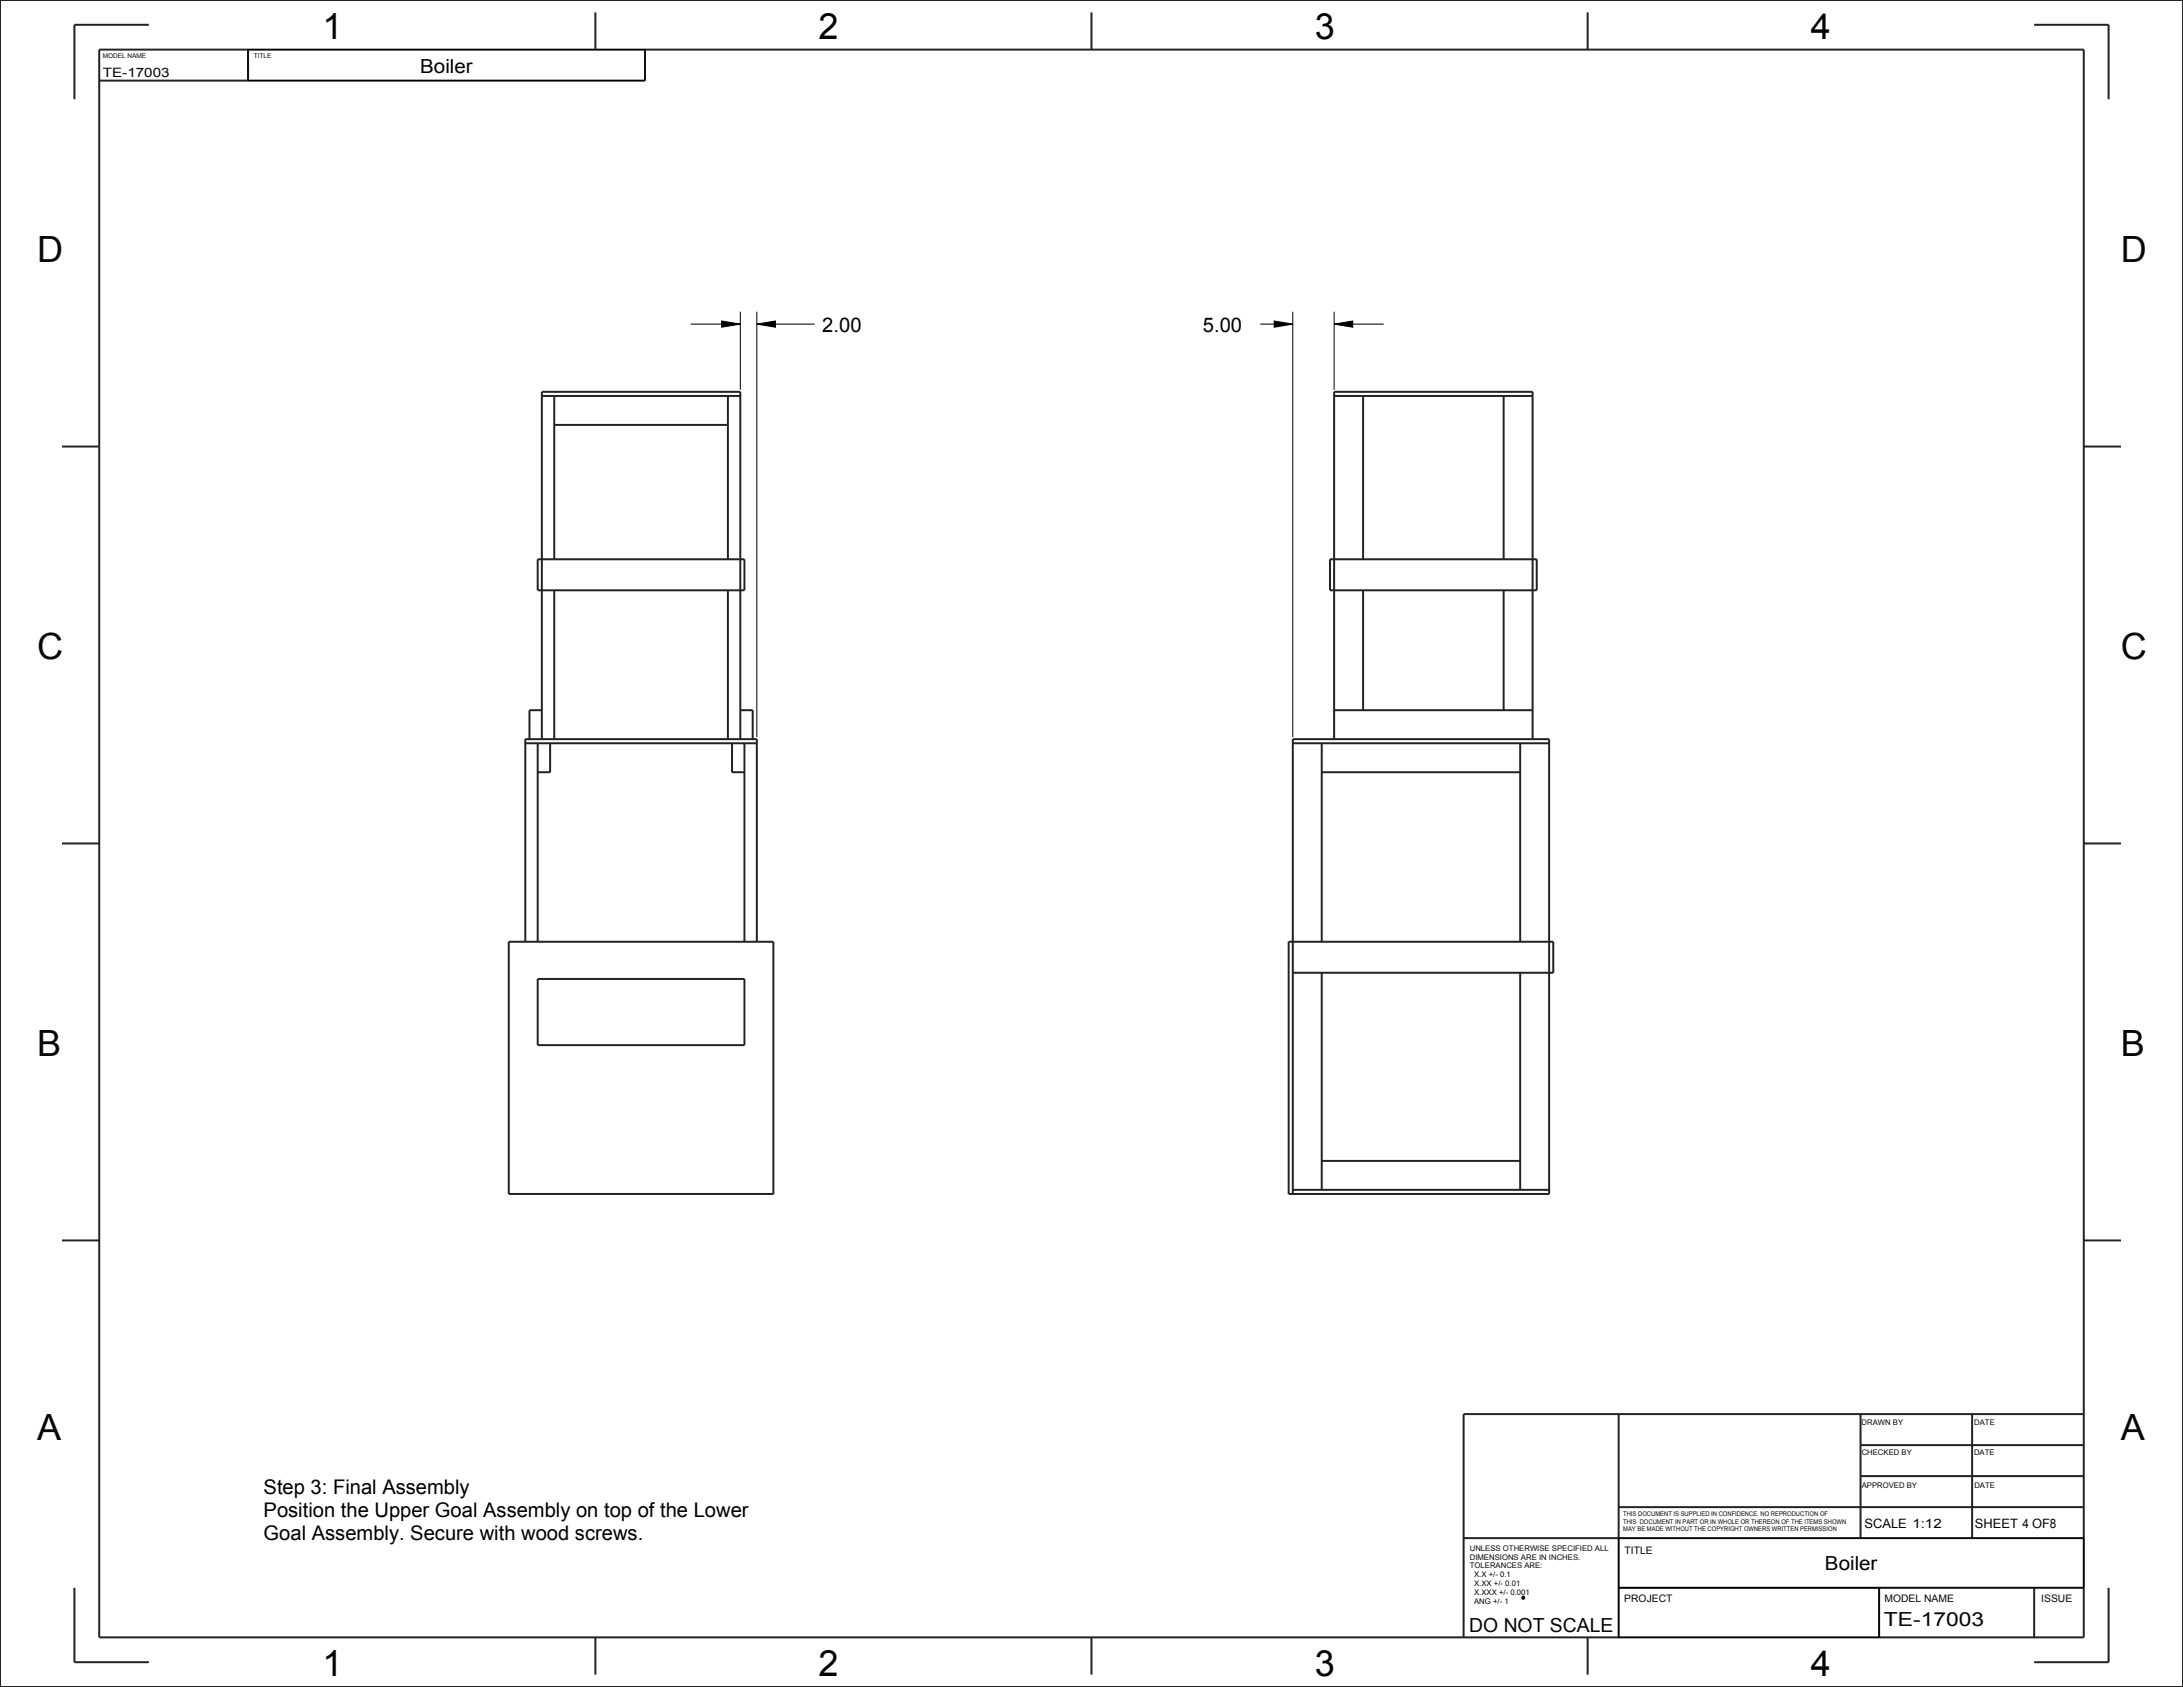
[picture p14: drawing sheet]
<svg xmlns="http://www.w3.org/2000/svg" width="559mm" height="432mm" viewBox="0 0 559 432" stroke-linecap="round" stroke-linejoin="round" font-family="sans-serif">
<defs><g id="words">
<g font-size="9.2">
<text x="82.5" y="9.9">1</text>
<text x="209.5" y="9.9">2</text>
<text x="336.5" y="9.9">3</text>
<text x="463.5" y="9.9">4</text>
<text x="82.5" y="429">1</text>
<text x="209.5" y="429">2</text>
<text x="336.5" y="429">3</text>
<text x="463.5" y="429">4</text>
</g>
<g font-size="9.2" fill="#060606">
<text x="9.5" y="67.1">D</text>
<text x="542.9" y="67.1">D</text>
<text x="9.5" y="168.7">C</text>
<text x="542.9" y="168.7">C</text>
<text x="9.5" y="270.3">B</text>
<text x="542.9" y="270.3">B</text>
<text x="9.5" y="368.7">A</text>
<text x="542.9" y="368.7">A</text>
</g>
<g font-size="5.2">
<text x="210.5" y="84.9">2.00</text>
<text x="307.9" y="84.9">5.00</text>
<text x="67.5" y="382.3">Step 3: Final Assembly</text>
<text x="67.5" y="388.3">Position the Upper Goal Assembly on top of the Lower</text>
<text x="67.5" y="394.2">Goal Assembly. Secure with wood screws.</text>
</g>
<g font-size="5">
<text x="107.6" y="18.6">Boiler</text>
<text x="467.1" y="402">Boiler</text>
</g>
<g font-size="5" fill="#060606">
<text x="376.1" y="417.6">DO NOT SCALE</text>
<text x="482.2" y="416.2">TE-17003</text>
</g>
<g font-size="3.3" fill="#060606">
<text x="26.3" y="19.8">TE-17003</text>
<text x="477.3" y="391">SCALE 1:12</text>
<text x="505.6" y="391.1">SHEET 4 OF8</text>
</g>
<g font-size="2.6" fill="#060606">
<text x="415.9" y="397.9">TITLE</text>
<text x="415.8" y="410.1">PROJECT</text>
<text x="482.4" y="410">MODEL NAME</text>
<text x="522.5" y="410.1">ISSUE</text>
</g>
<g font-size="2" fill="#060606">
<text x="476.5" y="364.7">DRAWN BY</text>
<text x="505.4" y="364.7">DATE</text>
<text x="476.5" y="372.5">CHECKED BY</text>
<text x="505.3" y="372.5">DATE</text>
<text x="476.6" y="380.8">APPROVED BY</text>
<text x="505.4" y="380.8">DATE</text>
<text x="376.2" y="396.9">UNLESS OTHERWISE SPECIFIED ALL</text>
<text x="376.2" y="399.2">DIMENSIONS ARE IN INCHES.</text>
<text x="376.2" y="401.5">TOLERANCES ARE:</text>
<text x="377.3" y="403.7">X.X +/- 0.1</text>
<text x="377.3" y="406">X.XX +/- 0.01</text>
<text x="377.3" y="408.3">X.XXX +/- 0.001</text>
<text x="377.3" y="410.6">ANG +/- 1</text>
</g>
<g font-size="1.7" fill="#060606">
<text x="26.3" y="14.9">MODEL NAME</text>
<text x="65" y="14.8">TITLE</text>
<text x="415.5" y="388.1">THIS DOCUMENT IS SUPPLIED IN CONFIDENCE. NO REPRODUCTION OF</text>
<text x="415.5" y="390">THIS DOCUMENT IN PART OR IN WHOLE OR THEREON OF THE ITEMS SHOWN</text>
<text x="415.5" y="391.9">MAY BE MADE WITHOUT THE COPYRIGHT OWNERS WRITTEN PERMISSION</text>
</g>
</g></defs>
<path d="M389.6 408.8l.4-.1 .2 .4-.4 .1z" fill="none" stroke="#060606" stroke-width=".51"/>
<path d="M184.7 82.2l4.8 .8-4.8 .8zM193.7 83l4.8-.8v1.6zM326.2 82.2l4.7 .8-4.7 .8zM341.5 83l4.8-.8v1.6z" fill="#000"/>
<g fill="none" stroke="#000" stroke-width=".26">
<path d="M63.5 12.7h101.6v7.9h-101.6zM189.5 79.8v20M193.7 79.8v108.9M330.9 79.8v108.9M341.5 79.8v20M176.8 83h12.7M184.7 82.2l4.8 .8-4.8 .8zM193.7 83l4.8-.8v1.6zM193.7 83h14.8M322.6 83h8.3M326.2 82.2l4.7 .8-4.7 .8zM341.5 83l4.8-.8v1.6z"/>
<path d="M341.5 83h12.7M414.3 406.4h119.1v-12.7h-119.1v25.4h66.7v-12.7"/>
</g>
<g fill="none" stroke="#222" stroke-width=".51">
<path d="M0 0h558.8v431.8h-558.8zM25.4 12.7h508v406.4h-508zM38.1 6.3h-19.1v19.1M63.5 12.7v7.9M152.4 3.2v9.5M165.1 12.7v7.9h-139.7M279.4 3.2v9.5M406.4 3.2v9.5M520.7 6.3h19.1v19.1M15.9 114.3h9.5M138.7 101.3h50.8M141.9 101.3v41.9"/>
<path d="M141.9 108.8h44.4M186.3 101.3v41.9M341.5 101.3h50.8M348.9 101.3v41.9M384.9 101.3v41.9M533.4 114.3h9.5M137.6 143.2h53v7.9h-53zM141.9 151.1v38.1M186.3 151.1v38.1M340.5 143.2h52.9v7.9h-52.9zM348.9 151.1v30.7M384.9 151.1v30.7"/>
<path d="M134.5 190.2h59.2M137.6 190.2v50.8M138.7 181.8h-3.2v7.4M138.7 189.2v-88.9h50.8v88.9M140.8 190.2v7.5h-3.2M187.4 190.2v7.5h3.2M189.5 181.8h3.2v7.4M190.6 190.2v50.8M330.9 190.2h65.6M338.3 197.7h50.8M338.3 190.2v50.8M341.5 181.8h50.8"/>
<path d="M341.5 189.2v-88.9h50.8v88.9M389.1 190.2v50.8M15.9 215.9h9.5M533.4 215.9h9.5M130.2 241h67.8v64.6h-67.8zM134.5 241v-51.8h59.2v51.8M137.6 250.6h53v16.9h-53zM330.9 249h66.7v-8h-67.7v64.6h66.6v-116.4h-65.6v116.4M338.3 249v55.5M389.1 249v55.5M338.3 297.1h50.8M15.9 317.5h9.5"/>
<path d="M330.9 304.5h65.6M533.4 317.5h9.5M414.3 361.9v57.2M476.3 377.8h57.1M476.3 369.9h57.1M476.3 361.9v31.8M504.8 361.9v31.8M533.4 361.9h-158.7v57.2M374.7 393.7h158.7M414.3 385.8h119.1M19 406.4v19h19.1M152.4 419.1v9.5"/>
<path d="M279.4 419.1v9.5M406.4 419.1v9.5M414.3 406.4h119.1M481 406.4v12.7M520.7 406.4v12.7M539.8 406.4v19h-19.1"/>
</g>
<use href="#words"/>
</svg>
